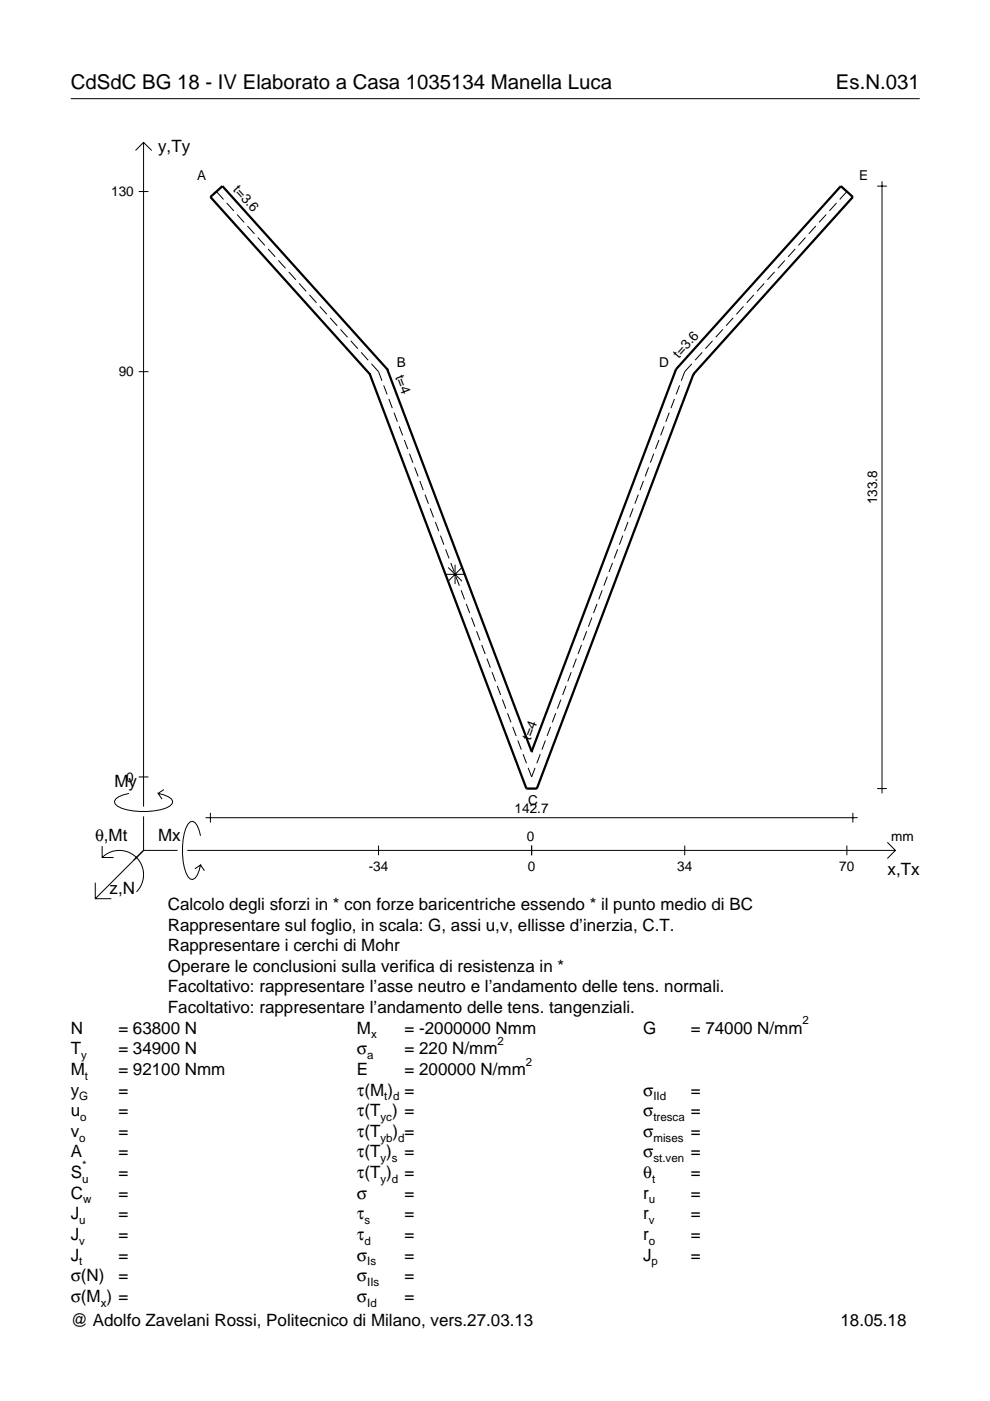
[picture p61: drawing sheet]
<svg xmlns="http://www.w3.org/2000/svg" width="210mm" height="297mm" viewBox="0 0 210 297" stroke-linecap="round" stroke-linejoin="round" font-family="sans-serif">
<defs><g id="words">
<g font-size="4.3">
<text x="15" y="18.9">CdSdC BG 18 - IV Elaborato a Casa 1035134 Manella Luca</text>
<text x="177.2" y="18.9">Es.N.031</text>
</g>
<g font-size="3.6">
<text x="33.5" y="32.3">y,Ty</text>
<text x="24.3" y="166.9">My</text>
<text x="20.1" y="178.2">θ,Mt</text>
<text x="33.5" y="178.2">Mx</text>
<text x="188.2" y="185.5">x,Tx</text>
<text x="23.2" y="189.6">z,N</text>
<text x="35.6" y="192.9">Calcolo degli sforzi in * con forze baricentriche essendo * il punto medio di BC</text>
<text x="35.6" y="197.3">Rappresentare sul foglio, in scala: G, assi u,v, ellisse d’inerzia, C.T.</text>
<text x="35.6" y="201.7">Rappresentare i cerchi di Mohr</text>
<text x="35.6" y="206">Operare le conclusioni sulla verifica di resistenza in *</text>
<text x="35.6" y="210.4">Facoltativo: rappresentare l’asse neutro e l’andamento delle tens. normali.</text>
<text x="35.6" y="214.8">Facoltativo: rappresentare l’andamento delle tens. tangenziali.</text>
<text x="15" y="219.2">N</text>
<text x="25.1" y="219.2">= 63800 N</text>
<text x="75.7" y="219.2">M</text>
<text x="85.8" y="219.2">= -2000000 Nmm</text>
<text x="136.4" y="219.2">G</text>
<text x="146.5" y="219.2">= 74000 N/mm</text>
<text x="15" y="223.5">T</text>
<text x="15" y="227.9">M</text>
<text x="25.1" y="223.5">= 34900 N</text>
<text x="25.1" y="227.9">= 92100 Nmm</text>
<text x="75.7" y="223.5">σ</text>
<text x="75.7" y="227.9">E</text>
<text x="85.8" y="223.5">= 220 N/mm</text>
<text x="85.8" y="227.9">= 200000 N/mm</text>
<text x="15" y="232.3">y</text>
<text x="25.1" y="232.3">=</text>
<text x="75.7" y="232.3">τ(M ) =</text>
<text x="136.4" y="232.3">σ</text>
<text x="146.5" y="232.3">=</text>
<text x="15" y="236.7">u</text>
<text x="25.1" y="236.7">=</text>
<text x="75.7" y="236.7">τ(T ) =</text>
<text x="136.4" y="236.7">σ</text>
<text x="146.5" y="236.7">=</text>
<text x="15" y="241">v</text>
<text x="15" y="245.4">A</text>
<text x="25.1" y="241">=</text>
<text x="25.1" y="245.4">=</text>
<text x="75.7" y="245.4">τ(T )</text>
<text x="75.7" y="241">τ(T</text>
<text x="83.3" y="241">) =</text>
<text x="85.8" y="245.4">=</text>
<text x="136.4" y="241">σ</text>
<text x="136.4" y="245.4">σ</text>
<text x="146.5" y="241">=</text>
<text x="146.5" y="245.4">=</text>
<text x="15" y="249.8">S</text>
<text x="25.1" y="249.8">=</text>
<text x="75.7" y="249.8">τ(T )</text>
<text x="85.8" y="249.8">=</text>
<text x="136.4" y="249.8">θ</text>
<text x="146.5" y="249.8">=</text>
<text x="15" y="254.2">C</text>
<text x="25.1" y="254.2">=</text>
<text x="75.7" y="254.2">σ</text>
<text x="85.8" y="254.2">=</text>
<text x="136.4" y="254.2">r</text>
<text x="146.5" y="254.2">=</text>
<text x="15" y="258.5">J</text>
<text x="15" y="262.9">J</text>
<text x="25.1" y="258.5">=</text>
<text x="25.1" y="262.9">=</text>
<text x="75.7" y="258.5">τ</text>
<text x="75.7" y="262.9">τ</text>
<text x="85.8" y="258.5">=</text>
<text x="85.8" y="262.9">=</text>
<text x="136.4" y="258.5">r</text>
<text x="136.4" y="262.9">r</text>
<text x="146.5" y="258.5">=</text>
<text x="146.5" y="262.9">=</text>
<text x="15" y="267.3">J</text>
<text x="25.1" y="267.3">=</text>
<text x="75.7" y="267.3">σ</text>
<text x="85.8" y="267.3">=</text>
<text x="136.4" y="267.3">J</text>
<text x="146.5" y="267.3">=</text>
<text x="15" y="271.7">σ(N)</text>
<text x="25.1" y="271.7">=</text>
<text x="75.7" y="271.7">σ</text>
<text x="85.8" y="271.7">=</text>
<text x="15" y="281.2">@ Adolfo Zavelani Rossi, Politecnico di Milano, vers.27.03.13</text>
<text x="15" y="276">σ(M ) =</text>
<text x="75.7" y="276">σ</text>
<text x="85.8" y="276">=</text>
<text x="178.2" y="281.2">18.05.18</text>
</g>
<g font-size="2.9">
<text x="23.6" y="41.6">130</text>
<text x="41.8" y="38.2">A</text>
<text x="49.3" y="40.3" transform="rotate(48 49.3 40.3)">t=3.6</text>
<text x="182.2" y="38.2">E</text>
<text x="84.1" y="77.8">B</text>
<text x="139.8" y="77.8">D</text>
<text x="143.9" y="76.1" transform="rotate(-48 143.9 76.1)">t=3.6</text>
<text x="25.2" y="79.8">90</text>
<text x="83.8" y="79.8" transform="rotate(69 83.8 79.8)">t=4</text>
<text x="186" y="106.9" transform="rotate(-90 186 106.9)">133.8</text>
<text x="112.5" y="157" transform="rotate(-69 112.5 157)">t=4</text>
<text x="26.8" y="165.7">0</text>
<text x="109.1" y="172.3">142.7</text>
<text x="112" y="170.7">C</text>
<text x="111.7" y="178.2">0</text>
<text x="189" y="178.2">mm</text>
<text x="78.2" y="184.7">-34</text>
<text x="111.9" y="184.7">0</text>
<text x="143.6" y="184.7">34</text>
<text x="178" y="184.7">70</text>
</g>
<g font-size="2.4">
<text x="78.7" y="220.2">x</text>
<text x="105.5" y="221.5">2</text>
<text x="170.2" y="217.2">2</text>
<text x="17.2" y="224.5">y</text>
<text x="77.9" y="224.5">a</text>
<text x="111.5" y="225.9">2</text>
<text x="16.8" y="233.3">G</text>
<text x="18" y="228.9">t</text>
<text x="81.5" y="233.3">t d</text>
<text x="138.5" y="233.3">IId</text>
<text x="17" y="237.7">o</text>
<text x="80.7" y="237.7">yc</text>
<text x="138.5" y="237.7">tresca</text>
<text x="16.8" y="242">o</text>
<text x="80.7" y="242">yb d</text>
<text x="138.5" y="242">mises</text>
<text x="17.4" y="250.8">u</text>
<text x="17.4" y="247.8">*</text>
<text x="80.7" y="246.4">y s</text>
<text x="80.7" y="250.8">y d</text>
<text x="138.2" y="250.8">t</text>
<text x="138.5" y="246.4">st.ven</text>
<text x="17.6" y="255.2">w</text>
<text x="137.6" y="255.2">u</text>
<text x="16.8" y="259.5">u</text>
<text x="16.8" y="263.9">v</text>
<text x="77.3" y="259.5">s</text>
<text x="77.3" y="263.9">d</text>
<text x="137.6" y="259.5">v</text>
<text x="137.6" y="263.9">o</text>
<text x="16.8" y="268.3">t</text>
<text x="77.9" y="268.3">Is</text>
<text x="138.2" y="268.3">p</text>
<text x="77.9" y="272.7">IIs</text>
<text x="21.4" y="277">x</text>
<text x="77.9" y="277">Id</text>
</g>
</g></defs>
<g fill="none" stroke="#000" stroke-width=".21">
<path d="M15 20.9h180M28.7 31.9l1.7-1.7 1.8 1.7M30.4 30.2v140.8M186 39.5h2M187 38.4v129.8M29.4 40.6h2.1M45.9 40.6l1.5 1.7M48.1 43l1.5 1.7M50.3 45.5l1.5 1.7M52.5 47.9l1.5 1.7M54.6 50.4l1.5 1.6M56.8 52.8l1.5 1.7"/>
<path d="M59 55.2l1.5 1.7M61.2 57.7l1.5 1.6M164.2 57.7l-1.5 1.6M166.4 55.2l-1.5 1.7M168.6 52.8l-1.5 1.7M170.8 50.4l-1.5 1.6M173 47.9l-1.5 1.7M175.2 45.5l-1.5 1.7M177.4 43l-1.5 1.7M179.6 40.6l-1.6 1.7M29.4 78.8h2.1M63.4 60.1l1.5 1.7"/>
<path d="M65.6 62.5l1.5 1.7M67.8 65l1.5 1.6M70 67.4l1.5 1.7M72.2 69.8l1.5 1.7M74.4 72.3l1.5 1.6M76.6 74.7l1.5 1.7M78.8 77.1l1.5 1.7 .7 1.9M146.7 77.1l-1.5 1.7-.8 1.9M148.9 74.7l-1.5 1.7M151.1 72.3l-1.5 1.6M153.3 69.8l-1.5 1.7M155.4 67.4l-1.5 1.7"/>
<path d="M157.6 65l-1.5 1.6M159.8 62.5l-1.5 1.7M162 60.1l-1.5 1.7M81.3 81.7l.8 1.9M82.4 84.6l.8 1.9M83.5 87.5l.8 1.9M84.6 90.4l.8 1.9M85.7 93.3l.8 1.9M86.8 96.2l.7 1.9M87.9 99.1l.7 1.9M137.5 99.1l-.7 1.9M138.6 96.2l-.7 1.9"/>
<path d="M139.7 93.3l-.7 1.9M140.8 90.4l-.7 1.9M141.9 87.5l-.7 1.9M143 84.6l-.7 1.9M144.1 81.7l-.7 1.9M89 102l.7 1.9M90.1 104.9l.7 1.9M91.2 107.8l.7 1.9M92.3 110.7l.7 1.9M93.4 113.6l.7 1.9M94.5 116.5l.7 1.9M95.6 119.4l.7 1.9"/>
<path d="M96.5 119.7v4.1M129.9 119.4l-.8 1.9M131 116.5l-.8 1.9M132 113.6l-.7 1.9M133.1 110.7l-.7 1.9M134.2 107.8l-.7 1.9M135.3 104.9l-.7 1.9M136.4 102l-.7 1.9M94.4 121.8h4.1M95 120.3l2.9 2.9M96.7 122.3l.7 1.9M97.8 125.1l.7 2"/>
<path d="M97.9 120.3l-2.9 2.9M98.9 128l.7 2M100 130.9l.7 2M101 133.8l.8 2M102.1 136.7l.8 2M103.2 139.6l.8 2M122.2 139.6l-.7 2M123.3 136.7l-.7 2M124.4 133.8l-.7 2M125.5 130.9l-.7 2M126.6 128l-.8 2M127.7 125.1l-.8 2"/>
<path d="M128.8 122.3l-.8 1.9M104.3 142.5l.8 2M105.4 145.4l.8 2M106.5 148.3l.7 2M107.6 151.2l.7 2M108.7 154.1l.7 1.9M109.8 157l.7 1.9M110.9 159.9l.7 1.9M114.5 159.9l-.7 1.9M115.6 157l-.7 1.9M116.7 154.1l-.7 1.9M117.8 151.2l-.7 2"/>
<path d="M118.9 148.3l-.7 2M120 145.4l-.7 2M121.1 142.5l-.7 2M21.7 179.4v2.4h2.4M27.3 168.2a3.6 3.6 0 0 0-3 1.7l.1 .5a5.6 5.6 0 0 0 3.8 1.5 13.4 13.4 0 0 0 7.8-1l.5-.5 .1-.5a3.6 3.6 0 0 0-3.1-1.7l.8 1.2M29.4 164.7h2.1M30.4 173.1v7.2M34.7 167.4l-1.2 .8M42.5 177.2a3.6 3.6 0 0 0-1.7-3.1l-.5 .2a5.7 5.7 0 0 0-1.5 3.7 13.3 13.3 0 0 0 1 7.9l.5 .5 .5 .1a3.6 3.6 0 0 0 1.7-3.1l-1.2 .8M43.6 173.4h138.3M44.6 172.3v2.1M80.3 179.3v2"/>
<path d="M112 162.8l.7 1.9 .7-1.9M112.7 179.3v2M145.2 179.3v2M179.6 179.3v2M180.8 172.3v2.1M186 167.2h2M188.1 178.6l1.7 1.7-1.7 1.7M20.2 187.2v3.3h3.4M21.7 181.8a5.1 5.1 0 0 1 7.2 0 5.1 5.1 0 0 1 0 7.3M30.4 180.3l-10.2 10.2M30.4 180.3h7.2M39.7 180.3h150.1"/>
<path d="M42.5 183.4l.8 1.2"/>
</g>
<path d="M78.4 79.3h.1M78.4 79.3l33.2 87.9h2.2l33.2-87.9M82.1 78.3h.1M82.1 78.3l-34.9-38.8-2.6 2.3 33.8 37.5M82.1 78.3l30.6 81M143.3 78.3h.1M143.3 78.3l-30.6 81M143.3 78.3l35-38.8 2.5 2.3-33.8 37.5M147 79.3h.1M112.7 159.3h.1" fill="none" stroke="#000" stroke-width=".48"/>
<use href="#words"/>
</svg>
